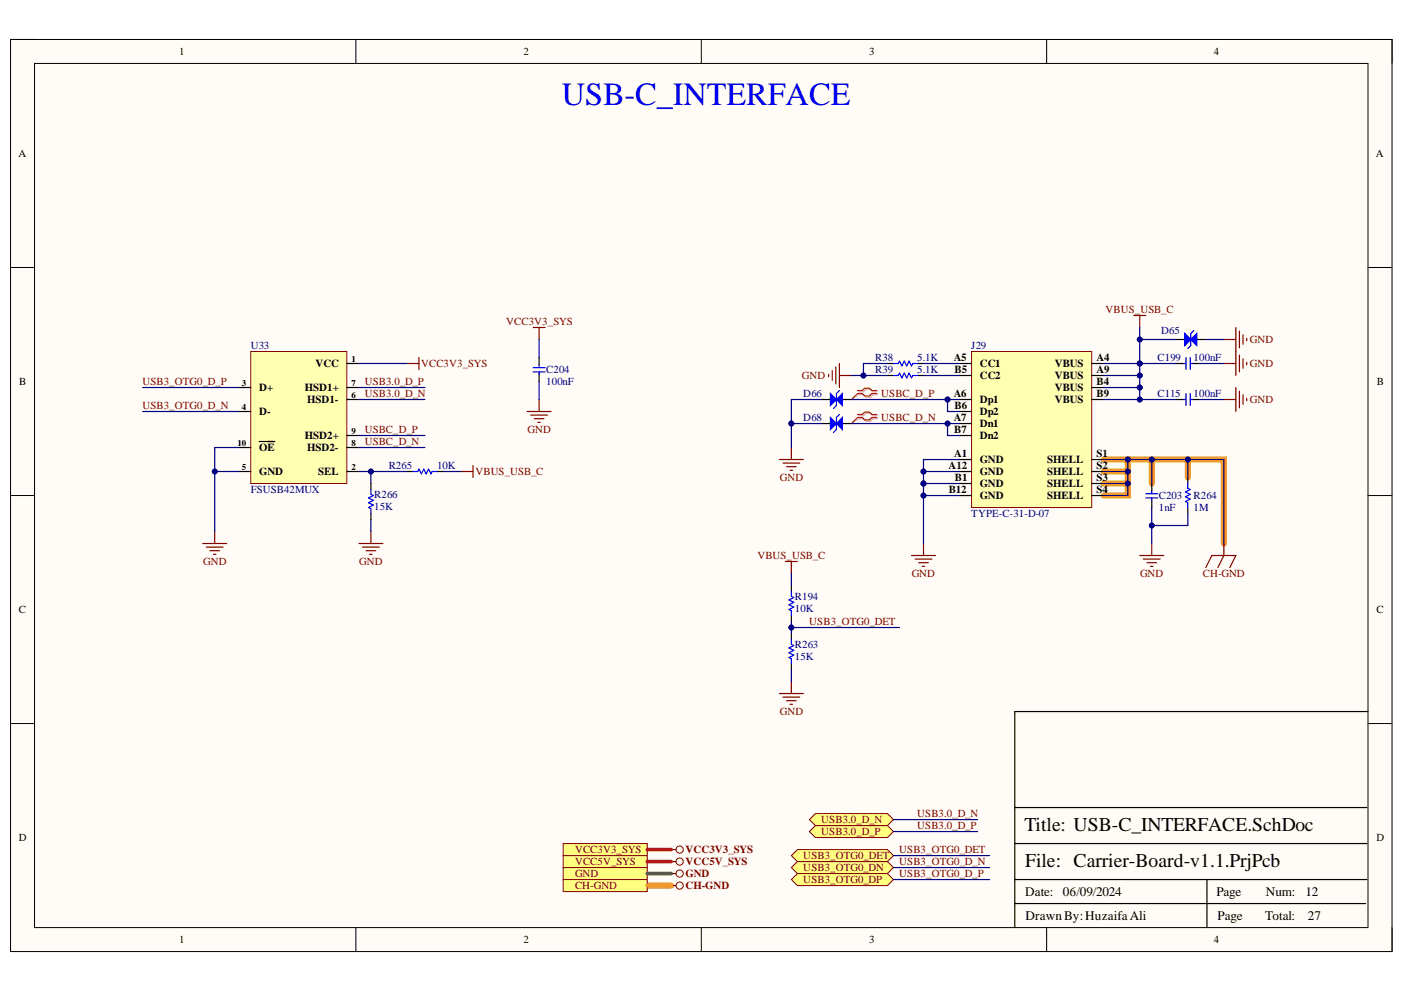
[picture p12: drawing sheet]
<svg xmlns="http://www.w3.org/2000/svg" width="297mm" height="210mm" viewBox="0 0 297 210" stroke-linecap="round" stroke-linejoin="round" font-family="sans-serif">
<defs><g id="words">
<text font-size="6.8" fill="#00f" x="118.9" y="22.1">USB-C_INTERFACE</text>
<g font-size="4.1">
<text x="216.7" y="175.8">Title: USB-C_INTERFACE.SchDoc</text>
<text x="216.9" y="183.4">File: Carrier-Board-v1.1.PrjPcb</text>
</g>
<g font-size="2.8">
<text x="216.9" y="189.6">Date:</text>
<text x="224.9" y="189.6">06/09/2024</text>
<text x="257.3" y="189.6">Page</text>
<text x="267.8" y="189.6">Num:</text>
<text x="276.2" y="189.6">12</text>
<text x="217" y="194.7">DrawnBy:HuzaifaAli</text>
<text x="257.6" y="194.7">Page</text>
<text x="267.7" y="194.7">Total:</text>
<text x="276.7" y="194.7">27</text>
</g>
<g font-size="2.3">
<text x="37.9" y="11.7">1</text>
<text x="110.7" y="11.7">2</text>
<text x="183.9" y="11.7">3</text>
<text x="256.8" y="11.7">4</text>
<text x="3.9" y="33.3">A</text>
<text x="291.1" y="33.3">A</text>
<text x="66.7" y="77.7">VCC</text>
<text x="201.8" y="76.4">A5</text>
<text x="207.3" y="77.7">CC1</text>
<text x="223.2" y="77.7">VBUS</text>
<text x="232" y="76.4">A4</text>
<text x="4.1" y="81.5">B</text>
<text x="54.8" y="82.8">D+</text>
<text x="64.5" y="82.8">HSD1+</text>
<text x="201.9" y="78.9">B5</text>
<text x="207.3" y="80.2">CC2</text>
<text x="223.2" y="80.2">VBUS</text>
<text x="223.2" y="82.8">VBUS</text>
<text x="232" y="78.9">A9</text>
<text x="232" y="81.5">B4</text>
<text x="291.3" y="81.5">B</text>
<text x="54.8" y="87.8">D-</text>
<text x="65" y="85.3">HSD1-</text>
<text x="201.8" y="84">A6</text>
<text x="201.8" y="89.2">A7</text>
<text x="201.9" y="86.6">B6</text>
<text x="207.3" y="85.3">Dp1</text>
<text x="207.3" y="87.8">Dp2</text>
<text x="223.2" y="85.3">VBUS</text>
<text x="232" y="84">B9</text>
<text x="54.8" y="95.5">OE</text>
<text x="64.5" y="93">HSD2+</text>
<text x="65" y="95.5">HSD2-</text>
<text x="201.9" y="91.7">B7</text>
<text x="207.3" y="90.4">Dn1</text>
<text x="207.3" y="93">Dn2</text>
<text x="54.8" y="100.6">GND</text>
<text x="67.3" y="100.6">SEL</text>
<text x="200.7" y="99.3">A12</text>
<text x="201.9" y="96.8">A1</text>
<text x="202" y="101.9">B1</text>
<text x="207.3" y="98.1">GND</text>
<text x="207.3" y="100.6">GND</text>
<text x="221.6" y="98.1">SHELL</text>
<text x="221.6" y="100.6">SHELL</text>
<text x="232" y="96.8">S1</text>
<text x="232" y="101.9">S3</text>
<text x="232" y="99.3">S2</text>
<text x="200.8" y="104.4">B12</text>
<text x="207.3" y="103.1">GND</text>
<text x="207.3" y="105.7">GND</text>
<text x="221.6" y="103.1">SHELL</text>
<text x="221.6" y="105.7">SHELL</text>
<text x="232" y="104.4">S4</text>
<text x="4" y="129.7">C</text>
<text x="291.2" y="129.7">C</text>
<text x="4" y="178">D</text>
<text x="291.2" y="178">D</text>
<text x="37.9" y="199.6">1</text>
<text x="110.7" y="199.6">2</text>
<text x="183.9" y="199.6">3</text>
<text x="256.8" y="199.6">4</text>
</g>
<g font-size="2.3" fill="#800000">
<text x="107.1" y="68.8">VCC3V3_SYS</text>
<text x="233.9" y="66.3">VBUS_USB_C</text>
<text x="89.1" y="77.7">VCC3V3_SYS</text>
<text x="264.5" y="77.7">GND</text>
<text x="264.5" y="72.6">GND</text>
<text x="30.1" y="81.5">USB3_OTG0_D_P</text>
<text x="77.2" y="81.5">USB3.0_D_P</text>
<text x="169.6" y="80.2">GND</text>
<text x="30.1" y="86.6">USB3_OTG0_D_N</text>
<text x="77.2" y="84">USB3.0_D_N</text>
<text x="186.5" y="84">USBC_D_P</text>
<text x="186.5" y="89.2">USBC_D_N</text>
<text x="264.5" y="85.3">GND</text>
<text x="77.2" y="91.7">USBC_D_P</text>
<text x="77.2" y="94.2">USBC_D_N</text>
<text x="111.6" y="91.7">GND</text>
<text x="100.6" y="100.6">VBUS_USB_C</text>
<text x="165" y="101.9">GND</text>
<text x="43" y="119.6">GND</text>
<text x="76" y="119.6">GND</text>
<text x="160.2" y="118.3">VBUS_USB_C</text>
<text x="192.9" y="122.1">GND</text>
<text x="241.2" y="122.1">GND</text>
<text x="254.5" y="122.1">CH-GND</text>
<text x="171.2" y="132.3">USB3_OTG0_DET</text>
<text x="165" y="151.4">GND</text>
<text x="194.1" y="172.9">USB3.0_D_N</text>
<text x="173.8" y="176.7">USB3.0_D_P</text>
<text x="173.8" y="174.2">USB3.0_D_N</text>
<text x="194.1" y="175.5">USB3.0_D_P</text>
<text x="121.7" y="183.1">VCC5V_SYS</text>
<text x="121.7" y="185.6">GND</text>
<text x="121.7" y="180.6">VCC3V3_SYS</text>
<text x="145" y="183.1">VCC5V_SYS</text>
<text x="145" y="185.6">GND</text>
<text x="145" y="180.6">VCC3V3_SYS</text>
<text x="170" y="184.4">USB3_OTG0_DN</text>
<text x="170" y="181.8">USB3_OTG0_DET</text>
<text x="190.3" y="183.1">USB3_OTG0_D_N</text>
<text x="190.3" y="185.6">USB3_OTG0_D_P</text>
<text x="190.3" y="180.6">USB3_OTG0_DET</text>
<text x="121.7" y="188.2">CH-GND</text>
<text x="145" y="188.2">CH-GND</text>
<text x="170" y="186.9">USB3_OTG0_DP</text>
</g>
<g font-size="2.3" fill="#000080">
<text x="245.7" y="70.6">D65</text>
<text x="53" y="73.9">U33</text>
<text x="185.2" y="76.4">R38</text>
<text x="194.1" y="76.4">5.1K</text>
<text x="205.5" y="73.9">J29</text>
<text x="244.9" y="76.4">C199</text>
<text x="252.5" y="76.4">100nF</text>
<text x="115.6" y="78.9">C204</text>
<text x="115.6" y="81.5">100nF</text>
<text x="185.2" y="78.9">R39</text>
<text x="194.1" y="78.9">5.1K</text>
<text x="170" y="84">D66</text>
<text x="170" y="89.2">D68</text>
<text x="244.9" y="84">C115</text>
<text x="252.5" y="84">100nF</text>
<text x="82.2" y="99.3">R265</text>
<text x="92.5" y="99.3">10K</text>
<text x="53" y="104.4">FSUSB42MUX</text>
<text x="79.2" y="105.4">R266</text>
<text x="79.2" y="107.9">15K</text>
<text x="245.2" y="105.7">C203</text>
<text x="252.5" y="105.7">R264</text>
<text x="205.5" y="109.5">TYPE-C-31-D-07</text>
<text x="245.2" y="108.2">1nF</text>
<text x="252.5" y="108.2">1M</text>
<text x="168.2" y="127">R194</text>
<text x="168.2" y="129.5">10K</text>
<text x="168.2" y="137.1">R263</text>
<text x="168.2" y="139.6">15K</text>
</g>
<g font-size="1.9">
<text x="74.4" y="76.5">1</text>
<text x="51.2" y="81.7">3</text>
<text x="74.4" y="81.7">7</text>
<text x="51.2" y="86.7">4</text>
<text x="74.4" y="84.2">6</text>
<text x="50.3" y="94.3">10</text>
<text x="74.4" y="91.8">9</text>
<text x="74.4" y="94.3">8</text>
<text x="51.2" y="99.4">5</text>
<text x="74.4" y="99.4">2</text>
</g>
</g></defs>
<path d="M2.2 8.4h292.3v192.9h-292.3z" fill-rule="evenodd" fill="#fffcf8"/>
<path d="M2.2 8.4h292.3v192.9h-292.3z" fill="none" stroke="#000" stroke-width=".21"/>
<path d="M7.3 13.4h282.1v182.9h-282.1z" fill-rule="evenodd" fill="#fffcf8"/>
<g fill="none" stroke="#000" stroke-width=".21">
<path d="M2.2 8.3h5.1M7.3 13.4h282.1v182.9h-282.1zM75.3 8.3v5.1M148.4 8.3v5.1M221.4 8.4v5M289.4 8.4h5.1v5M2.2 56.6h5.1M289.4 56.6h5.1M2.2 104.9h5.1M289.4 104.9h5.1M2.2 153.1h5.1M289.4 153.1h5.1"/>
<path d="M75.3 196.3v5M148.4 196.3v5M221.4 196.3v5M294.5 196.3v5"/>
</g>
<path d="M233.5 97.2h5.1v7.7h-5.1M233.5 99.8h5.1M238.6 97.2h20.3v17.8M243.7 97.2v5.1M251.3 97.2v3.8M233.5 102.3h5.1M136.9 187.4h5.1" fill="none" stroke="#f90" stroke-width="1.3"/>
<g fill="none" stroke="#000" stroke-width=".25">
<path d="M187.8 76.9h1.2M187.8 79.5h1.2M194.1 76.9h1.3M194.1 79.5h1.3M248.8 76.9h1.5M252.2 76.9h1.6M243.7 102.3v1.5M243.7 105.7v1.7M251.3 101v1.3M251.3 107.4v1.3M167.4 123.9v1.3M167.4 130.2v1.3"/>
<path d="M167.4 134.1v1.2M167.4 140.4v1.3M289.4 150.6h-74.7v45.7M214.7 178.5h74.5M214.7 170.9h74.5M214.7 191.2h74.2M214.7 186.1h74.5M255.4 186.1v10.2"/>
</g>
<g fill="none" stroke="#800000" stroke-width=".25">
<path d="M175.3 79.2v.5M176.1 78.4v2.1M176.8 77.7v3.5M177.6 76.9v5.1M177.6 79.5h2.5M239.9 66.8h2.5M241.1 66.8v2.5M258.9 76.9h2.6M258.9 71.8h2.6M261.5 69.3v10.2M262.2 70.1v3.5M262.2 75.1v3.6"/>
<path d="M263 70.8v2.1M263 75.9v2M263.8 71.6v.5M263.8 76.7v.5M166.2 118.8h2.5M167.4 118.8v2.6M192.8 117.5h5.1M193.6 118.3h3.6M194.4 119.1h2M195.1 119.8h.5M195.4 115v2.5M241.1 117.5h5.1"/>
<path d="M241.9 118.3h3.6M242.7 119.1h2M243.4 119.8h.5M243.7 115v2.5M258.9 115v2.5l-1.2 2.6M255.1 120.1l1.3-2.6h5.1l-1.3 2.6M164.9 146.8h5.1M165.6 147.5h3.6M166.4 148.3h2M167.2 149h.5M167.4 144.2v2.6"/>
</g>
<g fill="none" stroke="#00f" stroke-width=".25">
<path d="M189 76.9h1l.3-.5 .5 1 .5-1 .5 1 .5-1 .5 1 .3-.5h1M189 79.5h1l.3-.6 .5 1.1 .5-1.1 .5 1.1 .5-1.1 .5 1.1 .3-.5h1M250.3 76.9h.5M250.9 75.7v2.5M251.8 76.9h.5M251.8 75.7v2.5M242.4 105.4h2.5M242.4 104.5h2.5M243.7 103.8v.5M243.7 105.4v.5M251.3 102.3v1l.5 .3-1 .5 1 .5-1 .5 1 .5-1 .5 .5 .3v1M167.4 125.2v1l.5 .2-1 .5 1 .6-1 .5 1 .5-1 .5 .5 .2v1"/>
<path d="M167.4 135.3v1l.5 .3-1 .5 1 .5-1 .5 1 .5-1 .5 .5 .3v1"/>
</g>
<path d="M205.6 74.4h25.4v33h-25.4z" fill-rule="evenodd" fill="#ffffb0"/>
<path d="M205.6 74.4h25.4v33h-25.4z" fill="none" stroke="#800000" stroke-width=".21"/>
<g fill="none" stroke="#000" stroke-width=".25">
<path d="M203 76.9h2.6M203 79.5h2.6M231 76.9h2.5M231 79.5h2.5M203 97.2h2.6M203 84.5h2.6M203 89.6h2.6M203 99.8h2.6M203 87.1h2.6M203 92.2h2.6M231 97.2h2.5M231 84.5h2.5"/>
<path d="M231 99.8h2.5M231 82h2.5M203 102.3h2.6M203 104.9h2.6M231 102.3h2.5M231 104.9h2.5"/>
</g>
<path d="M164.9 97.2h5.1M165.6 98h3.6M166.4 98.8h2M167.2 99.5h.5M167.4 94.7v2.5" fill="none" stroke="#800000" stroke-width=".25"/>
<path d="M53.1 74.4h20.3v27.9h-20.3z" fill-rule="evenodd" fill="#ffffb0"/>
<path d="M53.1 74.4h20.3v27.9h-20.3z" fill="none" stroke="#800000" stroke-width=".21"/>
<path d="M73.4 76.9h2.5M50.5 99.8h2.6M50.5 94.7h2.6M50.5 82h2.6M50.5 87.1h2.6M54.8 93.4h3.4M73.4 99.8h2.5M73.4 94.7h2.5M73.4 82h2.5M73.4 92.1h2.5M73.4 84.5h2.5" fill="none" stroke="#000" stroke-width=".25"/>
<path d="M42.9 115h5.1M43.7 115.8h3.5M44.4 116.5h2M45.2 117.3h.5M45.4 112.5v2.5" fill="none" stroke="#800000" stroke-width=".25"/>
<path d="M167.4 186.1l1.3-1.3h19.1l1.2 1.3-1.2 1.3h-19.1z" fill-rule="evenodd" fill="#ffff80"/>
<path d="M167.4 186.1l1.3-1.3h19.1l1.2 1.3-1.2 1.3h-19.1z" fill="none" stroke="#800000" stroke-width=".21"/>
<path d="M167.4 183.6l1.3-1.3h19.1l1.2 1.3-1.2 1.2h-19.1z" fill-rule="evenodd" fill="#ffff80"/>
<path d="M167.4 183.6l1.3-1.3h19.1l1.2 1.3-1.2 1.2h-19.1z" fill="none" stroke="#800000" stroke-width=".21"/>
<path d="M171.2 176l1.3-1.3h15.3l1.2 1.3-1.2 1.2h-15.3z" fill-rule="evenodd" fill="#ffff80"/>
<path d="M171.2 176l1.3-1.3h15.3l1.2 1.3-1.2 1.2h-15.3z" fill="none" stroke="#800000" stroke-width=".21"/>
<path d="M171.2 173.4l1.3-1.2h15.3l1.2 1.2-1.2 1.3h-15.3z" fill-rule="evenodd" fill="#ffff80"/>
<path d="M171.2 173.4l1.3-1.2h15.3l1.2 1.2-1.2 1.3h-15.3z" fill="none" stroke="#800000" stroke-width=".21"/>
<g fill="none" stroke="#800000" stroke-width=".25">
<path d="M86.1 76.9h2.5M88.6 75.6v2.6M112.8 69.3h2.5M114.1 69.3v2.5M97.5 99.8h2.6M100.1 98.5v2.5M111.5 87.1h5.1M112.3 87.8h3.5M113 88.6h2.1M113.8 89.4h.5M114.1 84.5v2.6M75.9 115h5.1"/>
<path d="M76.7 115.8h3.6M77.5 116.5h2M78.2 117.3h.5M78.5 112.5v2.5"/>
</g>
<path d="M114.1 75.6v1.6M114.1 79.1v1.6" fill="none" stroke="#000" stroke-width=".25"/>
<path d="M112.8 78.7h2.5M112.8 77.8h2.5M114.1 77.2v.5M114.1 78.7v.5" fill="none" stroke="#00f" stroke-width=".25"/>
<path d="M181.7 82.9h1l.5-.5h1l.5 .5h1M181.7 83.5h1l.5 .5h1l.5-.5h1" fill="none" stroke="#d0a19e" stroke-width=".25"/>
<path d="M181.7 83.5l-1.6 1" fill="none" stroke="#d0a19e" stroke-width=".21"/>
<path d="M181.4 82.6h1l.5-.5h1l.6 .5h1M181.4 83.3h1l.5 .5h1l.6-.5h1" fill="none" stroke="#f00" stroke-width=".25"/>
<path d="M181.4 83.3l-1.3 1.2" fill="none" stroke="#f00" stroke-width=".21"/>
<path d="M167.4 181l1.3-1.2h19.1l1.2 1.2-1.2 1.3h-19.1z" fill-rule="evenodd" fill="#ffff80"/>
<path d="M167.4 181l1.3-1.2h19.1l1.2 1.2-1.2 1.3h-19.1z" fill="none" stroke="#800000" stroke-width=".21"/>
<path d="M119.1 181h17.8v2.6h-17.8z" fill-rule="evenodd" fill="#ffff80"/>
<g fill="none" stroke="#800000" stroke-width=".21">
<path d="M119.1 181h17.8v2.6h-17.8z"/>
<circle cx="143.8" cy="182.3" r=".76"/>
</g>
<path d="M142 182.3h1" fill="none" stroke="#800000" stroke-width=".25"/>
<path d="M119.1 183.6h17.8v2.5h-17.8z" fill-rule="evenodd" fill="#ffff80"/>
<g fill="none" stroke="#800000" stroke-width=".21">
<path d="M119.1 183.6h17.8v2.5h-17.8z"/>
<circle cx="143.8" cy="184.8" r=".76"/>
</g>
<path d="M142 184.8h1" fill="none" stroke="#800000" stroke-width=".25"/>
<path d="M119.1 186.1h17.8v2.6h-17.8z" fill-rule="evenodd" fill="#ffff80"/>
<g fill="none" stroke="#800000" stroke-width=".21">
<path d="M119.1 186.1h17.8v2.6h-17.8z"/>
<circle cx="143.8" cy="187.4" r=".76"/>
</g>
<path d="M142 187.4h1" fill="none" stroke="#800000" stroke-width=".25"/>
<path d="M119.1 178.5h17.8v2.5h-17.8z" fill-rule="evenodd" fill="#ffff80"/>
<g fill="none" stroke="#800000" stroke-width=".21">
<path d="M119.1 178.5h17.8v2.5h-17.8z"/>
<circle cx="143.8" cy="179.8" r=".77"/>
</g>
<path d="M142 179.8h1" fill="none" stroke="#800000" stroke-width=".25"/>
<path d="M181.7 88h1l.5-.5h1l.5 .5h1M181.7 88.6h1l.5 .5h1l.5-.5h1" fill="none" stroke="#d0a19e" stroke-width=".25"/>
<path d="M181.7 88.6l-1.6 1" fill="none" stroke="#d0a19e" stroke-width=".21"/>
<path d="M181.4 87.7h1l.5-.5h1l.6 .5h1M181.4 88.3h1l.5 .5h1l.6-.5h1" fill="none" stroke="#f00" stroke-width=".25"/>
<path d="M181.4 88.3l-1.3 1.3" fill="none" stroke="#f00" stroke-width=".21"/>
<path d="M248.8 71.8h1.7M253.3 71.8h1.8" fill="none" stroke="#000" stroke-width=".25"/>
<path d="M250.7 70.6l1.2 1.2-1.2 1.3z" fill="#00f"/>
<path d="M250.7 70.6l1.2 1.2-1.2 1.3zM252.6 69.9l-.7 .7v2.5l-.6 .6" fill="none" stroke="#00f" stroke-width=".25"/>
<path d="M251.9 71.8l1.3-1.2v2.5z" fill="#00f"/>
<path d="M251.9 71.8l1.3-1.2v2.5z" fill="none" stroke="#00f" stroke-width=".25"/>
<path d="M173.8 84.5h1.8M178.4 84.5h1.7" fill="none" stroke="#000" stroke-width=".25"/>
<path d="M175.7 83.3l1.3 1.2-1.3 1.3z" fill="#00f"/>
<path d="M175.7 83.3l1.3 1.2-1.3 1.3zM177.6 82.6l-.6 .7v2.5l-.7 .6" fill="none" stroke="#00f" stroke-width=".25"/>
<path d="M177 84.5l1.2-1.2v2.5z" fill="#00f"/>
<path d="M177 84.5l1.2-1.2v2.5z" fill="none" stroke="#00f" stroke-width=".25"/>
<path d="M173.8 89.6h1.8M178.4 89.6h1.7" fill="none" stroke="#000" stroke-width=".25"/>
<path d="M175.7 88.3l1.3 1.3-1.3 1.3z" fill="#00f"/>
<path d="M175.7 88.3l1.3 1.3-1.3 1.3zM177.6 87.7l-.6 .6v2.6l-.7 .6" fill="none" stroke="#00f" stroke-width=".25"/>
<path d="M178.2 88.3v2.6l-1.2-1.3z" fill="#00f"/>
<path d="M87.4 99.8h1l.2-.5 .5 1 .6-1 .5 1 .5-1 .5 1 .2-.5h1M178.2 88.3v2.6l-1.2-1.3zM250.3 84.5h.5M250.9 83.3v2.5M251.8 84.5h.5M251.8 83.3v2.5" fill="none" stroke="#00f" stroke-width=".25"/>
<path d="M258.9 84.5h2.6M261.5 82v5.1M262.2 82.8v3.5M263 83.5v2.1M263.8 84.3v.5" fill="none" stroke="#800000" stroke-width=".25"/>
<path d="M86.1 99.8h1.3M92.4 99.8h1.3M248.8 84.5h1.5M252.2 84.5h1.6" fill="none" stroke="#000" stroke-width=".25"/>
<path d="M167.4 132.8h22.9M167.4 141.7v2.5" fill="none" stroke="#000080" stroke-width=".25"/>
<circle cx="167.4" cy="132.8" r=".51" fill="#000080"/>
<circle cx="167.4" cy="132.8" r=".51" fill="none" stroke="#000080" stroke-width=".21"/>
<path d="M233.5 79.5h7.6M167.4 121.4v2.5" fill="none" stroke="#000080" stroke-width=".25"/>
<circle cx="241.1" cy="79.5" r=".51" fill="#000080"/>
<circle cx="241.1" cy="79.5" r=".51" fill="none" stroke="#000080" stroke-width=".21"/>
<path d="M233.5 82h7.6" fill="none" stroke="#000080" stroke-width=".25"/>
<circle cx="241.1" cy="82" r=".51" fill="#000080"/>
<circle cx="241.1" cy="82" r=".51" fill="none" stroke="#000080" stroke-width=".21"/>
<path d="M241.1 76.9h7.7M253.8 76.9h5.1" fill="none" stroke="#000080" stroke-width=".25"/>
<circle cx="241.1" cy="76.9" r=".51" fill="#000080"/>
<circle cx="241.1" cy="76.9" r=".51" fill="none" stroke="#000080" stroke-width=".21"/>
<path d="M241.1 71.8h7.7" fill="none" stroke="#000080" stroke-width=".25"/>
<circle cx="241.1" cy="71.8" r=".51" fill="#000080"/>
<circle cx="241.1" cy="71.8" r=".51" fill="none" stroke="#000080" stroke-width=".21"/>
<path d="M187.8 76.9h-5.1v2.6M195.4 76.9h7.6M195.4 79.5h7.6M255.1 71.8h3.8" fill="none" stroke="#000080" stroke-width=".25"/>
<circle cx="182.7" cy="79.5" r=".51" fill="#000080"/>
<circle cx="182.7" cy="79.5" r=".51" fill="none" stroke="#000080" stroke-width=".21"/>
<path d="M203 89.6h-2.5v2.6h2.5" fill="none" stroke="#000080" stroke-width=".25"/>
<circle cx="200.5" cy="89.6" r=".51" fill="#000080"/>
<circle cx="200.5" cy="89.6" r=".51" fill="none" stroke="#000080" stroke-width=".21"/>
<path d="M203 84.5h-2.5v2.6h2.5" fill="none" stroke="#000080" stroke-width=".25"/>
<circle cx="200.5" cy="84.5" r=".51" fill="#000080"/>
<circle cx="200.5" cy="84.5" r=".51" fill="none" stroke="#000080" stroke-width=".21"/>
<path d="M180.1 89.6h20.4" fill="none" stroke="#000080" stroke-width=".25"/>
<circle cx="200.5" cy="89.6" r=".51" fill="#000080"/>
<circle cx="200.5" cy="89.6" r=".51" fill="none" stroke="#000080" stroke-width=".21"/>
<path d="M180.1 84.5h20.4" fill="none" stroke="#000080" stroke-width=".25"/>
<circle cx="200.5" cy="84.5" r=".51" fill="#000080"/>
<circle cx="200.5" cy="84.5" r=".51" fill="none" stroke="#000080" stroke-width=".21"/>
<path d="M195.4 102.3h7.6" fill="none" stroke="#000080" stroke-width=".25"/>
<circle cx="195.4" cy="102.3" r=".51" fill="#000080"/>
<circle cx="195.4" cy="102.3" r=".51" fill="none" stroke="#000080" stroke-width=".21"/>
<path d="M195.4 99.8h7.6" fill="none" stroke="#000080" stroke-width=".25"/>
<circle cx="195.4" cy="99.8" r=".51" fill="#000080"/>
<circle cx="195.4" cy="99.8" r=".51" fill="none" stroke="#000080" stroke-width=".21"/>
<path d="M195.4 104.9h7.6" fill="none" stroke="#000080" stroke-width=".25"/>
<circle cx="195.4" cy="104.9" r=".51" fill="#000080"/>
<circle cx="195.4" cy="104.9" r=".51" fill="none" stroke="#000080" stroke-width=".21"/>
<path d="M233.5 102.3h5.1" fill="none" stroke="#000080" stroke-width=".25"/>
<circle cx="238.6" cy="102.3" r=".51" fill="#000080"/>
<circle cx="238.6" cy="102.3" r=".51" fill="none" stroke="#000080" stroke-width=".21"/>
<path d="M233.5 99.8h5.1" fill="none" stroke="#000080" stroke-width=".25"/>
<circle cx="238.6" cy="99.8" r=".51" fill="#000080"/>
<circle cx="238.6" cy="99.8" r=".51" fill="none" stroke="#000080" stroke-width=".21"/>
<path d="M251.3 108.7v2.5h-7.6v3.8" fill="none" stroke="#000080" stroke-width=".25"/>
<circle cx="243.7" cy="111.2" r=".51" fill="#000080"/>
<circle cx="243.7" cy="111.2" r=".51" fill="none" stroke="#000080" stroke-width=".21"/>
<path d="M243.7 107.4v3.8" fill="none" stroke="#000080" stroke-width=".25"/>
<circle cx="243.7" cy="111.2" r=".51" fill="#000080"/>
<circle cx="243.7" cy="111.2" r=".51" fill="none" stroke="#000080" stroke-width=".21"/>
<path d="M243.7 97.2v5.1" fill="none" stroke="#000080" stroke-width=".25"/>
<circle cx="243.7" cy="97.2" r=".51" fill="#000080"/>
<circle cx="243.7" cy="97.2" r=".51" fill="none" stroke="#000080" stroke-width=".21"/>
<path d="M251.3 97.2v3.8" fill="none" stroke="#000080" stroke-width=".25"/>
<circle cx="251.3" cy="97.2" r=".51" fill="#000080"/>
<circle cx="251.3" cy="97.2" r=".51" fill="none" stroke="#000080" stroke-width=".21"/>
<path d="M167.4 89.6h6.4" fill="none" stroke="#000080" stroke-width=".25"/>
<circle cx="167.4" cy="89.6" r=".51" fill="#000080"/>
<circle cx="167.4" cy="89.6" r=".51" fill="none" stroke="#000080" stroke-width=".21"/>
<path d="M203 97.2h-7.6v5.1" fill="none" stroke="#000080" stroke-width=".25"/>
<circle cx="195.4" cy="99.8" r=".51" fill="#000080"/>
<circle cx="195.4" cy="99.8" r=".51" fill="none" stroke="#000080" stroke-width=".21"/>
<circle cx="195.4" cy="102.3" r=".51" fill="#000080"/>
<circle cx="195.4" cy="102.3" r=".51" fill="none" stroke="#000080" stroke-width=".21"/>
<path d="M233.5 97.2h5.1v7.7h-5.1" fill="none" stroke="#000080" stroke-width=".25"/>
<circle cx="238.6" cy="97.2" r=".51" fill="#000080"/>
<circle cx="238.6" cy="97.2" r=".51" fill="none" stroke="#000080" stroke-width=".21"/>
<circle cx="238.6" cy="99.8" r=".51" fill="#000080"/>
<circle cx="238.6" cy="99.8" r=".51" fill="none" stroke="#000080" stroke-width=".21"/>
<circle cx="238.6" cy="102.3" r=".51" fill="#000080"/>
<circle cx="238.6" cy="102.3" r=".51" fill="none" stroke="#000080" stroke-width=".21"/>
<path d="M233.5 76.9h7.6v7.6h-7.6" fill="none" stroke="#000080" stroke-width=".25"/>
<circle cx="241.1" cy="84.5" r=".51" fill="#000080"/>
<circle cx="241.1" cy="84.5" r=".51" fill="none" stroke="#000080" stroke-width=".21"/>
<circle cx="241.1" cy="82" r=".51" fill="#000080"/>
<circle cx="241.1" cy="82" r=".51" fill="none" stroke="#000080" stroke-width=".21"/>
<circle cx="241.1" cy="79.5" r=".51" fill="#000080"/>
<circle cx="241.1" cy="79.5" r=".51" fill="none" stroke="#000080" stroke-width=".21"/>
<circle cx="241.1" cy="76.9" r=".51" fill="#000080"/>
<circle cx="241.1" cy="76.9" r=".51" fill="none" stroke="#000080" stroke-width=".21"/>
<path d="M238.6 97.2h20.3v17.8" fill="none" stroke="#000080" stroke-width=".25"/>
<circle cx="238.6" cy="97.2" r=".51" fill="#000080"/>
<circle cx="238.6" cy="97.2" r=".51" fill="none" stroke="#000080" stroke-width=".21"/>
<circle cx="243.7" cy="97.2" r=".51" fill="#000080"/>
<circle cx="243.7" cy="97.2" r=".51" fill="none" stroke="#000080" stroke-width=".21"/>
<circle cx="251.3" cy="97.2" r=".51" fill="#000080"/>
<circle cx="251.3" cy="97.2" r=".51" fill="none" stroke="#000080" stroke-width=".21"/>
<path d="M195.4 102.3v12.7" fill="none" stroke="#000080" stroke-width=".25"/>
<circle cx="195.4" cy="104.9" r=".51" fill="#000080"/>
<circle cx="195.4" cy="104.9" r=".51" fill="none" stroke="#000080" stroke-width=".21"/>
<circle cx="195.4" cy="102.3" r=".51" fill="#000080"/>
<circle cx="195.4" cy="102.3" r=".51" fill="none" stroke="#000080" stroke-width=".21"/>
<path d="M241.1 69.3v7.6" fill="none" stroke="#000080" stroke-width=".25"/>
<circle cx="241.1" cy="71.8" r=".51" fill="#000080"/>
<circle cx="241.1" cy="71.8" r=".51" fill="none" stroke="#000080" stroke-width=".21"/>
<circle cx="241.1" cy="76.9" r=".51" fill="#000080"/>
<circle cx="241.1" cy="76.9" r=".51" fill="none" stroke="#000080" stroke-width=".21"/>
<path d="M173.8 84.5h-6.4v10.2" fill="none" stroke="#000080" stroke-width=".25"/>
<circle cx="167.4" cy="89.6" r=".51" fill="#000080"/>
<circle cx="167.4" cy="89.6" r=".51" fill="none" stroke="#000080" stroke-width=".21"/>
<path d="M45.4 99.8h5.1" fill="none" stroke="#000080" stroke-width=".25"/>
<circle cx="45.4" cy="99.8" r=".51" fill="#000080"/>
<circle cx="45.4" cy="99.8" r=".51" fill="none" stroke="#000080" stroke-width=".21"/>
<path d="M30.2 82h20.3M30.2 87.1h20.3M50.5 94.7h-5.1v17.8M75.9 94.7h14M78.5 109.9v2.6M189 176h17.8M189 173.4h17.8M189 186.1h20.4M189 183.6h20.4" fill="none" stroke="#000080" stroke-width=".25"/>
<circle cx="45.4" cy="99.8" r=".51" fill="#000080"/>
<circle cx="45.4" cy="99.8" r=".51" fill="none" stroke="#000080" stroke-width=".21"/>
<path d="M75.9 99.8h10.2M93.7 99.8h3.8" fill="none" stroke="#000080" stroke-width=".25"/>
<circle cx="78.5" cy="99.8" r=".51" fill="#000080"/>
<circle cx="78.5" cy="99.8" r=".51" fill="none" stroke="#000080" stroke-width=".21"/>
<path d="M78.5 99.8v2.5" fill="none" stroke="#000080" stroke-width=".25"/>
<circle cx="78.5" cy="99.8" r=".51" fill="#000080"/>
<circle cx="78.5" cy="99.8" r=".51" fill="none" stroke="#000080" stroke-width=".21"/>
<path d="M75.9 76.9h10.2M114.1 71.8v3.8M75.9 84.5h14M75.9 92.1h14M75.9 82h14M114.1 80.7v3.8M167.4 131.5v2.6" fill="none" stroke="#000080" stroke-width=".25"/>
<circle cx="167.4" cy="132.8" r=".51" fill="#000080"/>
<circle cx="167.4" cy="132.8" r=".51" fill="none" stroke="#000080" stroke-width=".21"/>
<path d="M241.1 84.5h7.7M253.8 84.5h5.1M189 181h20.4" fill="none" stroke="#000080" stroke-width=".25"/>
<path d="M136.9 179.8h5.1M136.9 182.3h5.1" fill="none" stroke="#f00" stroke-width=".76"/>
<path d="M136.9 184.8h5.1" fill="none" stroke="#38761d" stroke-width=".76"/>
<path d="M136.9 187.4h5.1" fill="none" stroke="#f90" stroke-width=".76"/>
<circle cx="241.1" cy="84.5" r=".51" fill="#000080"/>
<circle cx="241.1" cy="84.5" r=".51" fill="none" stroke="#000080" stroke-width=".21"/>
<path d="M180.1 79.5h7.7" fill="none" stroke="#000080" stroke-width=".25"/>
<circle cx="182.7" cy="79.5" r=".51" fill="#000080"/>
<circle cx="182.7" cy="79.5" r=".51" fill="none" stroke="#000080" stroke-width=".21"/>
<path d="M78.5 102.3v1.3M78.5 108.7v1.2" fill="none" stroke="#000" stroke-width=".25"/>
<path d="M78.5 103.6v1l.5 .3-1 .5 1 .5-1 .5 1 .5-1 .5 .5 .2v1.1" fill="none" stroke="#00f" stroke-width=".25"/>
<use href="#words"/>
</svg>
